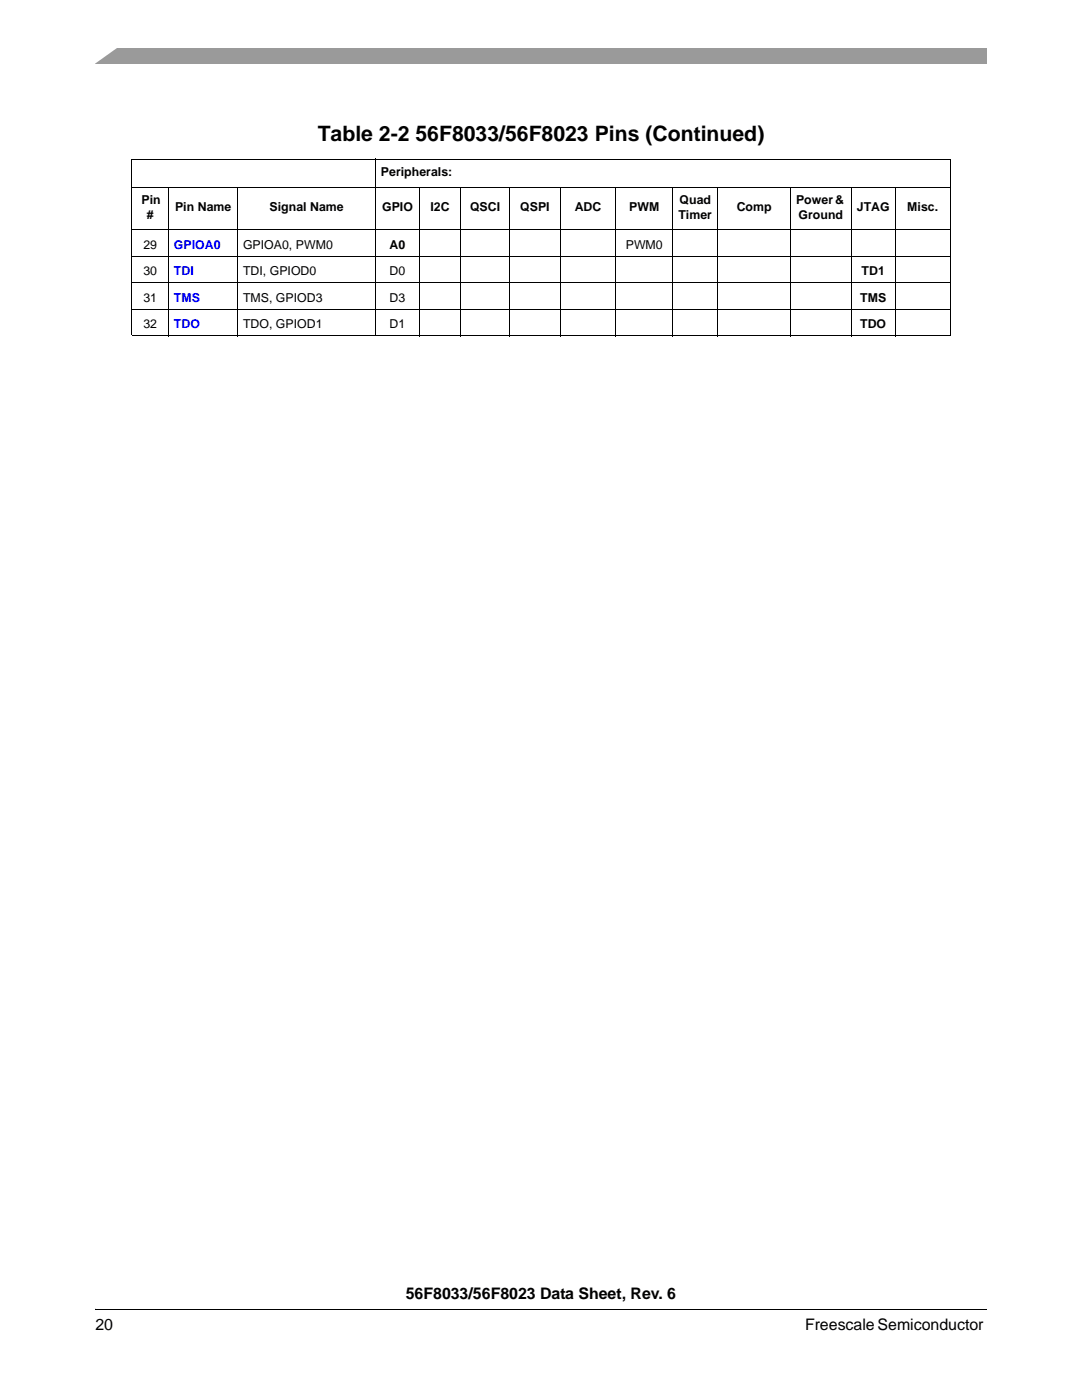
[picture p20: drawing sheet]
<svg xmlns="http://www.w3.org/2000/svg" width="216mm" height="279mm" viewBox="0 0 216 279" stroke-linecap="round" stroke-linejoin="round" font-family="sans-serif">
<defs><g id="words">
<text font-size="4.2" x="63.4" y="28.2">Table 2-2 56F8033/56F8023 Pins (Continued)</text>
<g font-size="3.2">
<text x="81" y="259.3">56F8033/56F8023 Data Sheet, Rev. 6</text>
<text x="19" y="265.5">20</text>
<text x="160.6" y="265.5">Freescale Semiconductor</text>
</g>
<g font-size="2.5">
<text x="76" y="35.2">Peripherals:</text>
<text x="28.3" y="40.8">Pin</text>
<text x="135.6" y="40.8">Quad</text>
<text x="158.9" y="40.8">Power &amp;</text>
<text x="29.3" y="43.6">#</text>
<text x="34.9" y="42.2">Pin Name</text>
<text x="53.8" y="42.2">Signal Name</text>
<text x="76.2" y="42.2">GPIO</text>
<text x="85.9" y="42.2">I2C</text>
<text x="93.8" y="42.2">QSCI</text>
<text x="103.8" y="42.2">QSPI</text>
<text x="114.7" y="42.2">ADC</text>
<text x="125.5" y="42.2">PWM</text>
<text x="135.4" y="43.6">Timer</text>
<text x="147" y="42.2">Comp</text>
<text x="159.3" y="43.6">Ground</text>
<text x="171" y="42.2">JTAG</text>
<text x="181" y="42.2">Misc.</text>
<text x="28.6" y="49.6">29</text>
<text x="48.5" y="49.6">GPIOA0, PWM0</text>
<text x="77.7" y="49.6">A0</text>
<text x="124.9" y="49.6">PWM0</text>
<text x="28.6" y="54.9">30</text>
<text x="48.5" y="54.9">TDI, GPIOD0</text>
<text x="77.7" y="54.9">D0</text>
<text x="171.9" y="54.9">TD1</text>
<text x="28.6" y="60.2">31</text>
<text x="28.6" y="65.5">32</text>
<text x="48.5" y="60.2">TMS, GPIOD3</text>
<text x="48.5" y="65.5">TDO, GPIOD1</text>
<text x="77.7" y="60.2">D3</text>
<text x="77.7" y="65.5">D1</text>
<text x="171.6" y="60.2">TMS</text>
<text x="171.6" y="65.5">TDO</text>
</g>
<g font-size="2.5" fill="#00f">
<text x="34.7" y="49.6">GPIOA0</text>
<text x="34.7" y="54.9">TDI</text>
<text x="34.7" y="60.2">TMS</text>
<text x="34.7" y="65.5">TDO</text>
</g>
</g></defs>
<path d="M19 9.5h177.8v3.2h-177.8z" fill="#9a9a9a"/>
<path d="M17.1 9.2h6.8l-5.3 3.8h-1.5z" fill="#fff"/>
<path d="M19 260.3h177.8v2.3h-177.8z" fill="#fff"/>
<path d="M19 261.2v.2z" fill="#000"/>
<g fill="none" stroke="#000" stroke-width=".2">
<path d="M26.2 31.8h163.5M26.2 37.4h163.5M26.3 31.8v35.1M33.7 37.3v29.8M47.4 37.3v29.8M75 31.7v35.4M83.7 37.3v29.8M91.9 37.3v29.8M101.7 37.3v29.8M111.8 37.3v29.8M122.9 37.3v29.8M134.2 37.3v29.8"/>
<path d="M143.3 37.3v29.8M157.7 37.3v29.8M169.8 37.3v29.8M178.7 37.3v29.8M189.6 31.8v35.1M26.2 45.8h163.5M26.2 51.1h163.5M26.2 56.5h163.5M26.2 61.7h163.5M26.2 67h163.5M19 261.3h177.8"/>
</g>
<use href="#words"/>
</svg>
